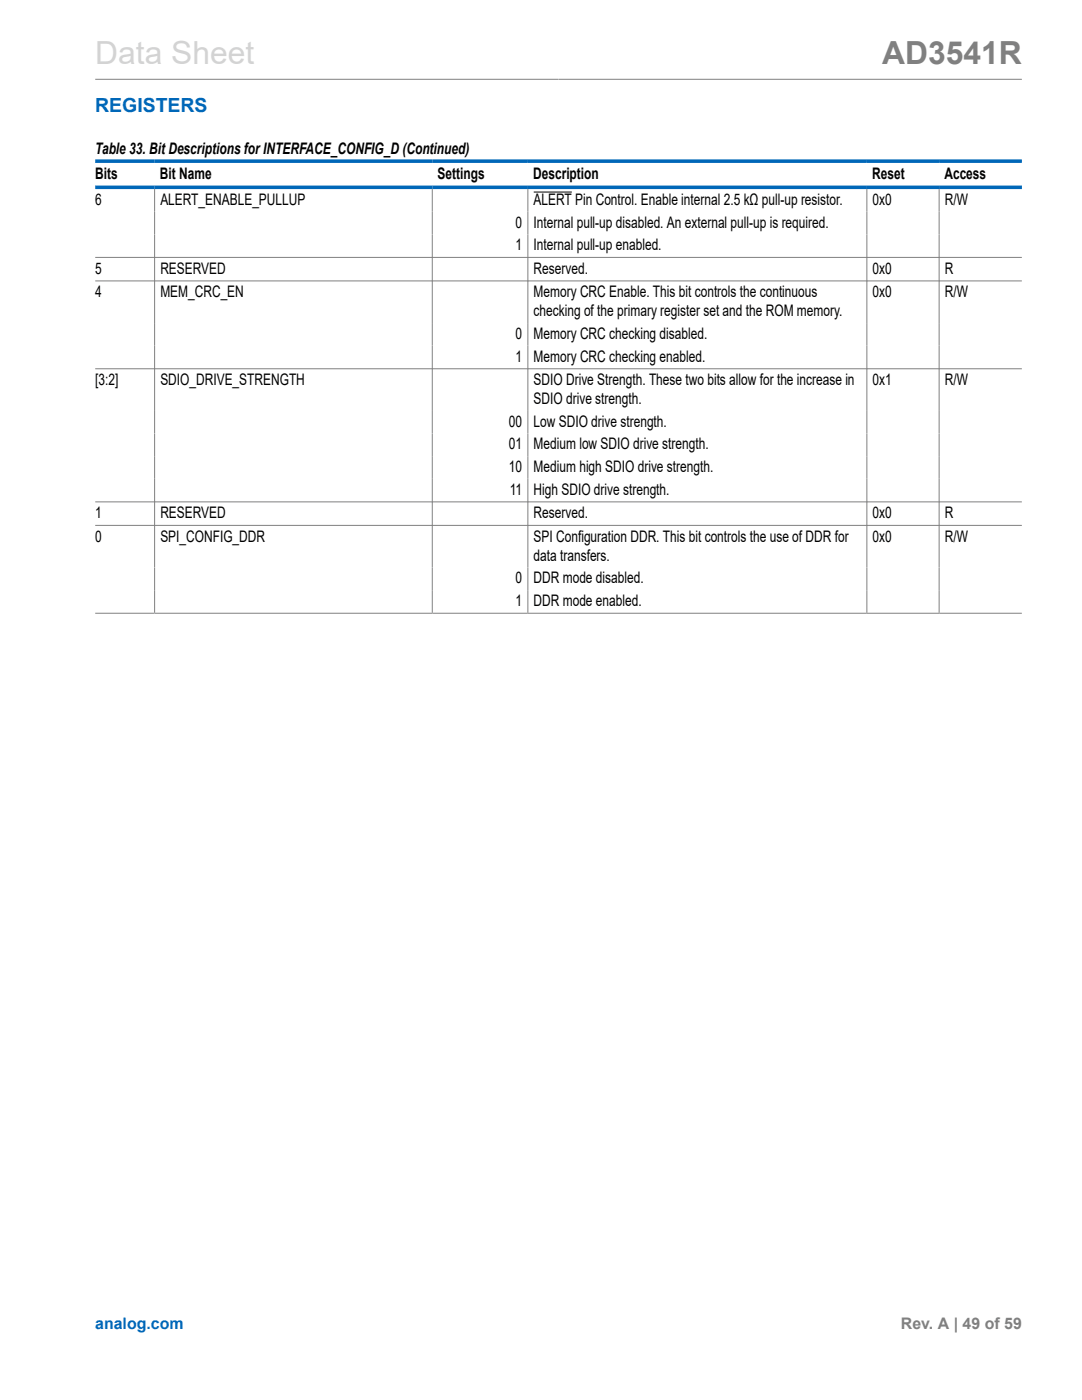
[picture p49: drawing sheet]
<svg xmlns="http://www.w3.org/2000/svg" width="216mm" height="279mm" viewBox="0 0 216 279" stroke-linecap="round" stroke-linejoin="round" font-family="sans-serif">
<defs><g id="words">
<text font-size="6.3" fill="#d3d3d3" x="19" y="12.7">Data Sheet</text>
<text font-size="6.3" fill="#808080" x="176" y="12.7">AD3541R</text>
<text font-size="3.9" fill="#0067b8" x="19" y="22.3">REGISTERS</text>
<g font-size="3.2">
<text x="19" y="30.8">Table 33. Bit Descriptions for INTERFACE_CONFIG_D (Continued)</text>
<text x="19" y="35.7">Bits</text>
<text x="31.9" y="35.7">Bit Name</text>
<text x="87.3" y="35.7">Settings</text>
<text x="106.4" y="35.7">Description</text>
<text x="174" y="35.7">Reset</text>
<text x="188.5" y="35.7">Access</text>
<text x="19" y="40.9">6</text>
<text x="32" y="40.9">ALERT_ENABLE_PULLUP</text>
<text x="106.5" y="40.9">ALERT Pin Control. Enable internal 2.5 kΩ pull-up resistor.</text>
<text x="174.1" y="40.9">0x0</text>
<text x="188.5" y="40.9">R/W</text>
<text x="102.9" y="45.4">0</text>
<text x="106.5" y="45.4">Internal pull-up disabled. An external pull-up is required.</text>
<text x="102.9" y="49.9">1</text>
<text x="106.5" y="49.9">Internal pull-up enabled.</text>
<text x="19" y="54.6">5</text>
<text x="19" y="59.3">4</text>
<text x="32" y="54.6">RESERVED</text>
<text x="32" y="59.3">MEM_CRC_EN</text>
<text x="106.5" y="54.6">Reserved.</text>
<text x="106.5" y="59.3">Memory CRC Enable. This bit controls the continuous</text>
<text x="174.1" y="54.6">0x0</text>
<text x="174.1" y="59.3">0x0</text>
<text x="188.5" y="54.6">R</text>
<text x="188.5" y="59.3">R/W</text>
<text x="106.5" y="63.1">checking of the primary register set and the ROM memory.</text>
<text x="102.9" y="67.6">0</text>
<text x="106.5" y="67.6">Memory CRC checking disabled.</text>
<text x="19" y="76.9">[3:2]</text>
<text x="32" y="76.9">SDIO_DRIVE_STRENGTH</text>
<text x="102.9" y="72.2">1</text>
<text x="106.5" y="72.2">Memory CRC checking enabled.</text>
<text x="106.5" y="76.9">SDIO Drive Strength. These two bits allow for the increase in</text>
<text x="174.1" y="76.9">0x1</text>
<text x="188.5" y="76.9">R/W</text>
<text x="106.5" y="80.7">SDIO drive strength.</text>
<text x="101.5" y="85.2">00</text>
<text x="101.5" y="89.7">01</text>
<text x="106.5" y="85.2">Low SDIO drive strength.</text>
<text x="106.5" y="89.7">Medium low SDIO drive strength.</text>
<text x="101.5" y="94.2">10</text>
<text x="106.5" y="94.2">Medium high SDIO drive strength.</text>
<text x="101.7" y="98.7">11</text>
<text x="106.5" y="98.7">High SDIO drive strength.</text>
<text x="19" y="103.4">1</text>
<text x="32" y="103.4">RESERVED</text>
<text x="106.5" y="103.4">Reserved.</text>
<text x="174.1" y="103.4">0x0</text>
<text x="188.5" y="103.4">R</text>
<text x="19" y="108.1">0</text>
<text x="32" y="108.1">SPI_CONFIG_DDR</text>
<text x="106.5" y="108.1">SPI Configuration DDR. This bit controls the use of DDR for</text>
<text x="106.5" y="111.9">data transfers.</text>
<text x="174.1" y="108.1">0x0</text>
<text x="188.5" y="108.1">R/W</text>
<text x="102.9" y="116.4">0</text>
<text x="106.5" y="116.4">DDR mode disabled.</text>
<text x="102.9" y="121">1</text>
<text x="106.5" y="121">DDR mode enabled.</text>
</g>
<text font-size="3.2" fill="#0067b8" x="19" y="265.3">analog.com</text>
<text font-size="3.2" fill="#808080" x="179.8" y="265.3">Rev. A | 49 of 59</text>
</g></defs>
<path d="M19 15.8h184.9M30.9 37.7v84.6M86.3 37.7v84.6M105.3 37.7v84.6M173 37.7v84.6M187.4 37.7v84.6M19 51.4h184.9M19 56.1h184.9M19 73.6h184.9M19 100.2h184.9M19 104.9h184.9M19 122.4h184.9" fill="none" stroke="#808080" stroke-width=".2"/>
<path d="M106.5 38.3h7.6" fill="none" stroke="#000" stroke-width=".2"/>
<path d="M19 32.2h184.9M19 37.4h184.9" fill="none" stroke="#0067b8" stroke-width=".71"/>
<use href="#words"/>
</svg>
